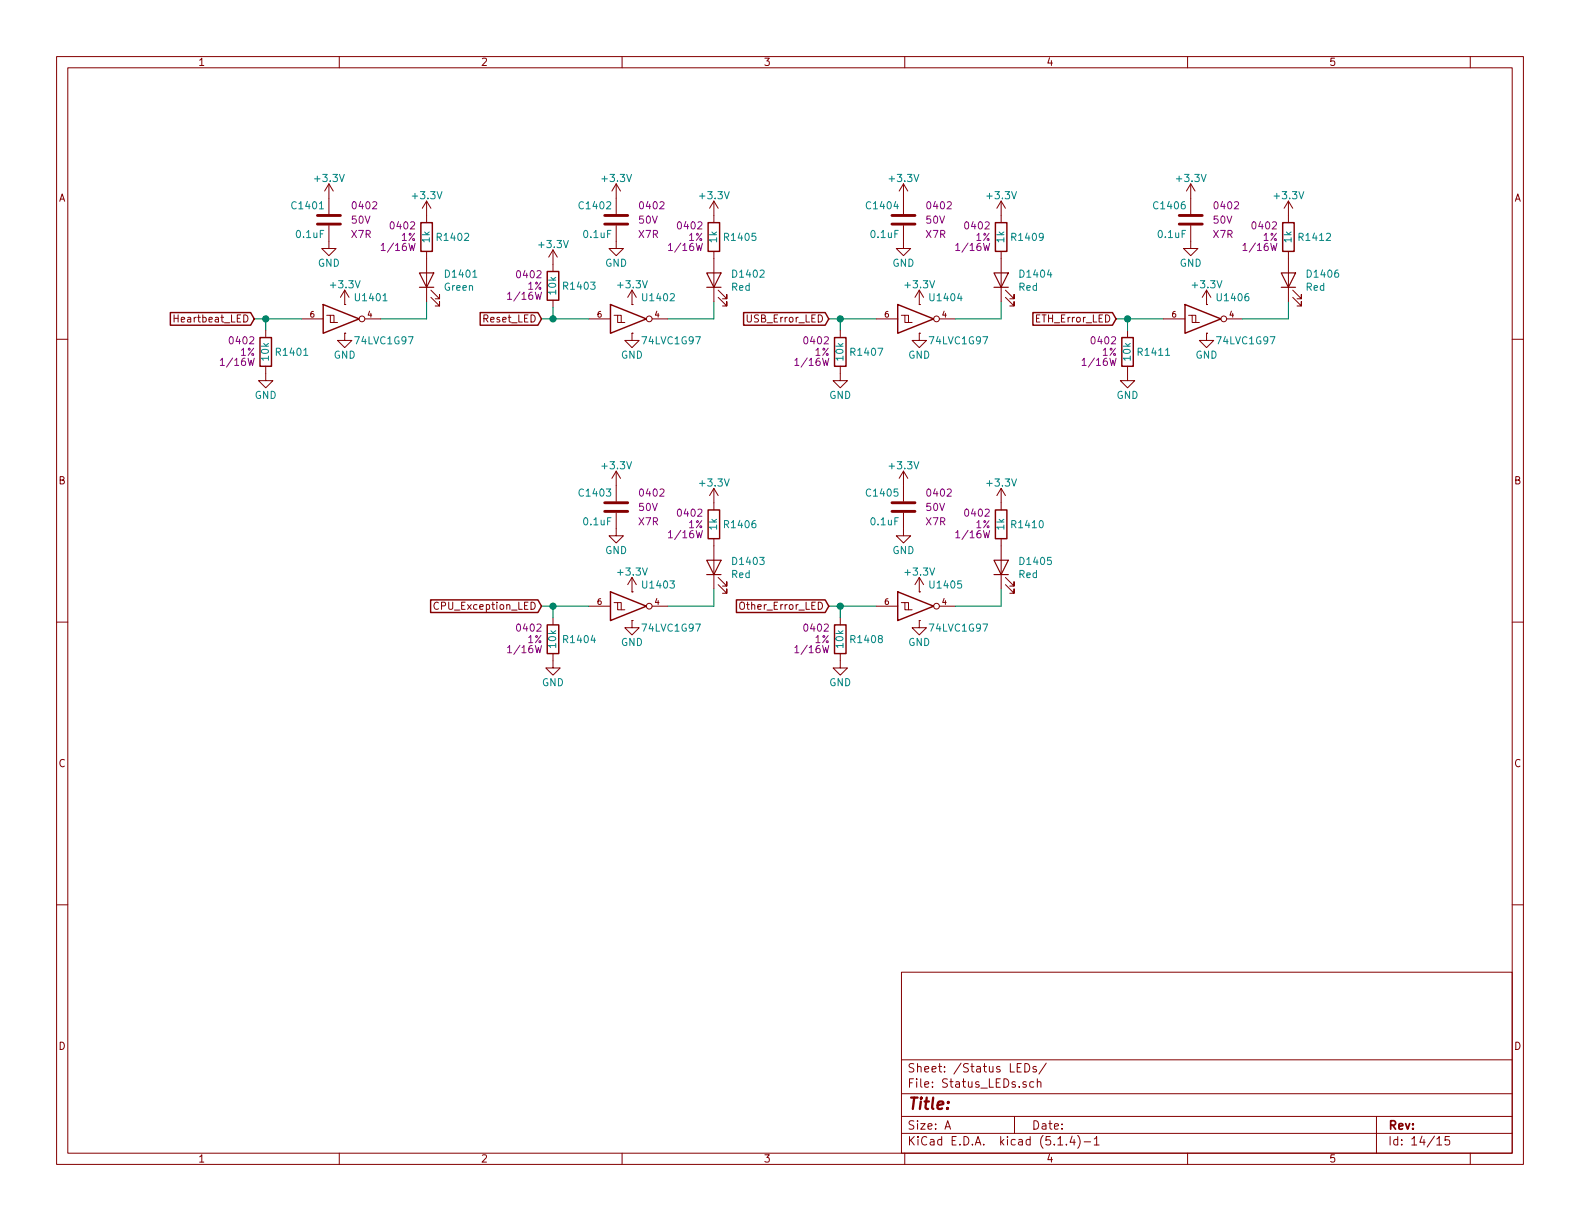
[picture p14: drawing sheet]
EESchema Schematic File Version 4
LIBS:PIC32MZ_ETH_Demo-cache
EELAYER 30 0
EELAYER END
$Descr A 11000 8500
encoding utf-8
Sheet 14 15
Title ""
Date ""
Rev ""
Comp ""
Comment1 ""
Comment2 ""
Comment3 ""
Comment4 ""
$EndDescr
$Comp
L Custom_Library:C_Custom C?
U 1 1
P 2290 1530
AR Path="/5BAAE1F3/5CB7B3FF" Ref="C?"  Part="1" 
AR Path="/5BAAE1CB/5CB7B3FF" Ref="C?"  Part="1" 
AR Path="/5BE48F98/5CB7B3FF" Ref="C?"  Part="1" 
AR Path="/5CAD2D97/5CB7B3FF" Ref="C?"  Part="1" 
AR Path="/5CB7A8BC/5CB7B3FF" Ref="C?"  Part="1" 
AR Path="/5E6AF016/5CB7B3FF" Ref="C1401"  Part="1" 
F 0 "C1401" H 2315 1630 50  0000 L CNN
F 1 "0.1uF" H 2315 1430 50  0000 L CNN
F 2 "Capacitors_SMD:C_0402" H 2328 1380 50  0001 C CNN
F 3 "" H 2315 1630 50  0001 C CNN
F 4 "490-10701-1-ND" H 2715 2030 60  0001 C CNN "Digi-Key PN"
F 5 "0402" H 2140 1630 50  0000 R CNN "display_footprint"
F 6 "50V" H 2140 1530 50  0000 R CNN "Voltage"
F 7 "X7R" H 2140 1430 50  0000 R CNN "Dielectric"
	1    2290 1530
	-1   0    0    -1  
$EndComp
$Comp
L Device:LED D?
U 1 1
P 2970 1950
AR Path="/5BB844FD/5CB7B425" Ref="D?"  Part="1" 
AR Path="/5BF346B3/5CB7B425" Ref="D?"  Part="1" 
AR Path="/5BAAE1F3/5CB7B425" Ref="D?"  Part="1" 
AR Path="/5CAD2D97/5CB7B425" Ref="D?"  Part="1" 
AR Path="/5CB7A8BC/5CB7B425" Ref="D?"  Part="1" 
AR Path="/5E6AF016/5CB7B425" Ref="D1401"  Part="1" 
F 0 "D1401" V 3009 1833 50  0000 R CNN
F 1 "Green" V 2918 1833 50  0000 R CNN
F 2 "LEDs:LED_0402" H 2970 1950 50  0001 C CNN
F 3 "~" H 2970 1950 50  0001 C CNN
F 4 "1497-1219-1-ND" H -2190 -4370 50  0001 C CNN "Digi-Key PN"
	1    2970 1950
	0    -1   -1   0   
$EndComp
Wire Wire Line
	2650 2220 2970 2220
Wire Wire Line
	2970 2220 2970 2100
$Comp
L Custom_Library:R_Custom R?
U 1 1
P 2970 1650
AR Path="/5BAAE1F3/5CB7B42F" Ref="R?"  Part="1" 
AR Path="/5BAAE1DC/5CB7B42F" Ref="R?"  Part="1" 
AR Path="/5BAAE16C/5CB7B42F" Ref="R?"  Part="1" 
AR Path="/5BB844FD/5CB7B42F" Ref="R?"  Part="1" 
AR Path="/5BF346B3/5CB7B42F" Ref="R?"  Part="1" 
AR Path="/5CAD2D97/5CB7B42F" Ref="R?"  Part="1" 
AR Path="/5CB7A8BC/5CB7B42F" Ref="R?"  Part="1" 
AR Path="/5E6AF016/5CB7B42F" Ref="R1402"  Part="1" 
F 0 "R1402" H 2910 1650 50  0000 R CNN
F 1 "1k" V 2970 1650 50  0000 C CNN
F 2 "Resistors_SMD:R_0402" H 2970 1650 50  0001 C CNN
F 3 "" H 2970 1650 50  0001 C CNN
F 4 "0402" H 3040 1730 50  0000 L CNN "display_footprint"
F 5 "1%" H 3040 1650 50  0000 L CNN "Tolerance"
F 6 "1/16W" H 3040 1580 50  0000 L CNN "Wattage"
F 7 "541-1.00KLCT-ND" H 3270 2050 60  0001 C CNN "Digi-Key PN"
	1    2970 1650
	-1   0    0    -1  
$EndComp
$Comp
L power:+3.3V #PWR01406
U 1 1
P 2970 1500
F 0 "#PWR01406" H 2970 1350 50  0001 C CNN
F 1 "+3.3V" H 2970 1640 50  0000 C CNN
F 2 "" H 2970 1500 50  0001 C CNN
F 3 "" H 2970 1500 50  0001 C CNN
	1    2970 1500
	1    0    0    -1  
$EndComp
$Comp
L power:+3.3V #PWR01402
U 1 1
P 2290 1380
F 0 "#PWR01402" H 2290 1230 50  0001 C CNN
F 1 "+3.3V" H 2290 1520 50  0000 C CNN
F 2 "" H 2290 1380 50  0001 C CNN
F 3 "" H 2290 1380 50  0001 C CNN
	1    2290 1380
	1    0    0    -1  
$EndComp
$Comp
L power:GND #PWR01403
U 1 1
P 2290 1680
F 0 "#PWR01403" H 2290 1430 50  0001 C CNN
F 1 "GND" H 2290 1530 50  0000 C CNN
F 2 "" H 2290 1680 50  0001 C CNN
F 3 "" H 2290 1680 50  0001 C CNN
	1    2290 1680
	1    0    0    -1  
$EndComp
$Comp
L Custom_Library:R_Custom R?
U 1 1
P 1850 2450
AR Path="/5BAAE1F3/5CB82E90" Ref="R?"  Part="1" 
AR Path="/5BAAE1DC/5CB82E90" Ref="R?"  Part="1" 
AR Path="/5BAAE16C/5CB82E90" Ref="R?"  Part="1" 
AR Path="/5BB844FD/5CB82E90" Ref="R?"  Part="1" 
AR Path="/5BF346B3/5CB82E90" Ref="R?"  Part="1" 
AR Path="/5CAD2D97/5CB82E90" Ref="R?"  Part="1" 
AR Path="/5CB7A8BC/5CB82E90" Ref="R?"  Part="1" 
AR Path="/5E6AF016/5CB82E90" Ref="R1401"  Part="1" 
F 0 "R1401" H 1790 2450 50  0000 R CNN
F 1 "10k" V 1850 2450 50  0000 C CNN
F 2 "Resistors_SMD:R_0402" H 1850 2450 50  0001 C CNN
F 3 "" H 1850 2450 50  0001 C CNN
F 4 "0402" H 1920 2530 50  0000 L CNN "display_footprint"
F 5 "1%" H 1920 2450 50  0000 L CNN "Tolerance"
F 6 "1/16W" H 1920 2380 50  0000 L CNN "Wattage"
F 7 "RMCF0402FT10K0CT-ND" H 1850 2450 50  0001 C CNN "Digi-Key PN"
	1    1850 2450
	-1   0    0    -1  
$EndComp
$Comp
L power:GND #PWR01401
U 1 1
P 1850 2600
F 0 "#PWR01401" H 1850 2350 50  0001 C CNN
F 1 "GND" H 1850 2450 50  0000 C CNN
F 2 "" H 1850 2600 50  0001 C CNN
F 3 "" H 1850 2600 50  0001 C CNN
	1    1850 2600
	1    0    0    -1  
$EndComp
Wire Wire Line
	2100 2220 1850 2220
Wire Wire Line
	1850 2220 1850 2300
Text GLabel 1770 2220 0    50   Input ~ 0
Heartbeat_LED
Wire Wire Line
	1770 2220 1850 2220
Connection ~ 1850 2220
$Comp
L Custom_Library:C_Custom C?
U 1 1
P 4290 1530
AR Path="/5BAAE1F3/5CBCC6CB" Ref="C?"  Part="1" 
AR Path="/5BAAE1CB/5CBCC6CB" Ref="C?"  Part="1" 
AR Path="/5BE48F98/5CBCC6CB" Ref="C?"  Part="1" 
AR Path="/5CAD2D97/5CBCC6CB" Ref="C?"  Part="1" 
AR Path="/5CB7A8BC/5CBCC6CB" Ref="C?"  Part="1" 
AR Path="/5E6AF016/5CBCC6CB" Ref="C1402"  Part="1" 
F 0 "C1402" H 4315 1630 50  0000 L CNN
F 1 "0.1uF" H 4315 1430 50  0000 L CNN
F 2 "Capacitors_SMD:C_0402" H 4328 1380 50  0001 C CNN
F 3 "" H 4315 1630 50  0001 C CNN
F 4 "490-10701-1-ND" H 4715 2030 60  0001 C CNN "Digi-Key PN"
F 5 "0402" H 4140 1630 50  0000 R CNN "display_footprint"
F 6 "50V" H 4140 1530 50  0000 R CNN "Voltage"
F 7 "X7R" H 4140 1430 50  0000 R CNN "Dielectric"
	1    4290 1530
	-1   0    0    -1  
$EndComp
$Comp
L Device:LED D?
U 1 1
P 4970 1950
AR Path="/5BB844FD/5CBCC6E1" Ref="D?"  Part="1" 
AR Path="/5BF346B3/5CBCC6E1" Ref="D?"  Part="1" 
AR Path="/5BAAE1F3/5CBCC6E1" Ref="D?"  Part="1" 
AR Path="/5CAD2D97/5CBCC6E1" Ref="D?"  Part="1" 
AR Path="/5CB7A8BC/5CBCC6E1" Ref="D?"  Part="1" 
AR Path="/5E6AF016/5CBCC6E1" Ref="D1402"  Part="1" 
F 0 "D1402" V 5009 1833 50  0000 R CNN
F 1 "Red" V 4918 1833 50  0000 R CNN
F 2 "LEDs:LED_0402" H 4970 1950 50  0001 C CNN
F 3 "~" H 4970 1950 50  0001 C CNN
F 4 "1497-1174-1-ND" H 4970 1950 50  0001 C CNN "Digi-Key PN"
	1    4970 1950
	0    -1   -1   0   
$EndComp
Wire Wire Line
	4650 2220 4970 2220
Wire Wire Line
	4970 2220 4970 2100
$Comp
L Custom_Library:R_Custom R?
U 1 1
P 4970 1650
AR Path="/5BAAE1F3/5CBCC6F1" Ref="R?"  Part="1" 
AR Path="/5BAAE1DC/5CBCC6F1" Ref="R?"  Part="1" 
AR Path="/5BAAE16C/5CBCC6F1" Ref="R?"  Part="1" 
AR Path="/5BB844FD/5CBCC6F1" Ref="R?"  Part="1" 
AR Path="/5BF346B3/5CBCC6F1" Ref="R?"  Part="1" 
AR Path="/5CAD2D97/5CBCC6F1" Ref="R?"  Part="1" 
AR Path="/5CB7A8BC/5CBCC6F1" Ref="R?"  Part="1" 
AR Path="/5E6AF016/5CBCC6F1" Ref="R1405"  Part="1" 
F 0 "R1405" H 4910 1650 50  0000 R CNN
F 1 "1k" V 4970 1650 50  0000 C CNN
F 2 "Resistors_SMD:R_0402" H 4970 1650 50  0001 C CNN
F 3 "" H 4970 1650 50  0001 C CNN
F 4 "0402" H 5040 1730 50  0000 L CNN "display_footprint"
F 5 "1%" H 5040 1650 50  0000 L CNN "Tolerance"
F 6 "1/16W" H 5040 1580 50  0000 L CNN "Wattage"
F 7 "541-1.00KLCT-ND" H 5270 2050 60  0001 C CNN "Digi-Key PN"
	1    4970 1650
	-1   0    0    -1  
$EndComp
$Comp
L power:+3.3V #PWR01417
U 1 1
P 4970 1500
F 0 "#PWR01417" H 4970 1350 50  0001 C CNN
F 1 "+3.3V" H 4970 1640 50  0000 C CNN
F 2 "" H 4970 1500 50  0001 C CNN
F 3 "" H 4970 1500 50  0001 C CNN
	1    4970 1500
	1    0    0    -1  
$EndComp
$Comp
L power:+3.3V #PWR01409
U 1 1
P 4290 1380
F 0 "#PWR01409" H 4290 1230 50  0001 C CNN
F 1 "+3.3V" H 4290 1520 50  0000 C CNN
F 2 "" H 4290 1380 50  0001 C CNN
F 3 "" H 4290 1380 50  0001 C CNN
	1    4290 1380
	1    0    0    -1  
$EndComp
$Comp
L power:GND #PWR01410
U 1 1
P 4290 1680
F 0 "#PWR01410" H 4290 1430 50  0001 C CNN
F 1 "GND" H 4290 1530 50  0000 C CNN
F 2 "" H 4290 1680 50  0001 C CNN
F 3 "" H 4290 1680 50  0001 C CNN
	1    4290 1680
	1    0    0    -1  
$EndComp
$Comp
L Custom_Library:R_Custom R?
U 1 1
P 3850 1990
AR Path="/5BAAE1F3/5CBCC731" Ref="R?"  Part="1" 
AR Path="/5BAAE1DC/5CBCC731" Ref="R?"  Part="1" 
AR Path="/5BAAE16C/5CBCC731" Ref="R?"  Part="1" 
AR Path="/5BB844FD/5CBCC731" Ref="R?"  Part="1" 
AR Path="/5BF346B3/5CBCC731" Ref="R?"  Part="1" 
AR Path="/5CAD2D97/5CBCC731" Ref="R?"  Part="1" 
AR Path="/5CB7A8BC/5CBCC731" Ref="R?"  Part="1" 
AR Path="/5E6AF016/5CBCC731" Ref="R1403"  Part="1" 
F 0 "R1403" H 3790 1990 50  0000 R CNN
F 1 "10k" V 3850 1990 50  0000 C CNN
F 2 "Resistors_SMD:R_0402" H 3850 1990 50  0001 C CNN
F 3 "" H 3850 1990 50  0001 C CNN
F 4 "0402" H 3920 2070 50  0000 L CNN "display_footprint"
F 5 "1%" H 3920 1990 50  0000 L CNN "Tolerance"
F 6 "1/16W" H 3920 1920 50  0000 L CNN "Wattage"
F 7 "RMCF0402FT10K0CT-ND" H 3850 1990 50  0001 C CNN "Digi-Key PN"
	1    3850 1990
	-1   0    0    -1  
$EndComp
Text GLabel 3770 2220 0    50   Input ~ 0
Reset_LED
Wire Wire Line
	3770 2220 3850 2220
Wire Wire Line
	3850 2140 3850 2220
Connection ~ 3850 2220
Wire Wire Line
	3850 2220 4100 2220
$Comp
L power:+3.3V #PWR01407
U 1 1
P 3850 1840
F 0 "#PWR01407" H 3850 1690 50  0001 C CNN
F 1 "+3.3V" H 3850 1980 50  0000 C CNN
F 2 "" H 3850 1840 50  0001 C CNN
F 3 "" H 3850 1840 50  0001 C CNN
	1    3850 1840
	1    0    0    -1  
$EndComp
$Comp
L Custom_Library:C_Custom C?
U 1 1
P 6290 1530
AR Path="/5BAAE1F3/5CBD5230" Ref="C?"  Part="1" 
AR Path="/5BAAE1CB/5CBD5230" Ref="C?"  Part="1" 
AR Path="/5BE48F98/5CBD5230" Ref="C?"  Part="1" 
AR Path="/5CAD2D97/5CBD5230" Ref="C?"  Part="1" 
AR Path="/5CB7A8BC/5CBD5230" Ref="C?"  Part="1" 
AR Path="/5E6AF016/5CBD5230" Ref="C1404"  Part="1" 
F 0 "C1404" H 6315 1630 50  0000 L CNN
F 1 "0.1uF" H 6315 1430 50  0000 L CNN
F 2 "Capacitors_SMD:C_0402" H 6328 1380 50  0001 C CNN
F 3 "" H 6315 1630 50  0001 C CNN
F 4 "490-10701-1-ND" H 6715 2030 60  0001 C CNN "Digi-Key PN"
F 5 "0402" H 6140 1630 50  0000 R CNN "display_footprint"
F 6 "50V" H 6140 1530 50  0000 R CNN "Voltage"
F 7 "X7R" H 6140 1430 50  0000 R CNN "Dielectric"
	1    6290 1530
	-1   0    0    -1  
$EndComp
Wire Wire Line
	6650 2220 6970 2220
Wire Wire Line
	6970 2220 6970 2100
$Comp
L Custom_Library:R_Custom R?
U 1 1
P 6970 1650
AR Path="/5BAAE1F3/5CBD5256" Ref="R?"  Part="1" 
AR Path="/5BAAE1DC/5CBD5256" Ref="R?"  Part="1" 
AR Path="/5BAAE16C/5CBD5256" Ref="R?"  Part="1" 
AR Path="/5BB844FD/5CBD5256" Ref="R?"  Part="1" 
AR Path="/5BF346B3/5CBD5256" Ref="R?"  Part="1" 
AR Path="/5CAD2D97/5CBD5256" Ref="R?"  Part="1" 
AR Path="/5CB7A8BC/5CBD5256" Ref="R?"  Part="1" 
AR Path="/5E6AF016/5CBD5256" Ref="R1409"  Part="1" 
F 0 "R1409" H 6910 1650 50  0000 R CNN
F 1 "1k" V 6970 1650 50  0000 C CNN
F 2 "Resistors_SMD:R_0402" H 6970 1650 50  0001 C CNN
F 3 "" H 6970 1650 50  0001 C CNN
F 4 "0402" H 7040 1730 50  0000 L CNN "display_footprint"
F 5 "1%" H 7040 1650 50  0000 L CNN "Tolerance"
F 6 "1/16W" H 7040 1580 50  0000 L CNN "Wattage"
F 7 "541-1.00KLCT-ND" H 7270 2050 60  0001 C CNN "Digi-Key PN"
	1    6970 1650
	-1   0    0    -1  
$EndComp
$Comp
L power:+3.3V #PWR01429
U 1 1
P 6970 1500
F 0 "#PWR01429" H 6970 1350 50  0001 C CNN
F 1 "+3.3V" H 6970 1640 50  0000 C CNN
F 2 "" H 6970 1500 50  0001 C CNN
F 3 "" H 6970 1500 50  0001 C CNN
	1    6970 1500
	1    0    0    -1  
$EndComp
$Comp
L power:+3.3V #PWR01421
U 1 1
P 6290 1380
F 0 "#PWR01421" H 6290 1230 50  0001 C CNN
F 1 "+3.3V" H 6290 1520 50  0000 C CNN
F 2 "" H 6290 1380 50  0001 C CNN
F 3 "" H 6290 1380 50  0001 C CNN
	1    6290 1380
	1    0    0    -1  
$EndComp
$Comp
L power:GND #PWR01422
U 1 1
P 6290 1680
F 0 "#PWR01422" H 6290 1430 50  0001 C CNN
F 1 "GND" H 6290 1530 50  0000 C CNN
F 2 "" H 6290 1680 50  0001 C CNN
F 3 "" H 6290 1680 50  0001 C CNN
	1    6290 1680
	1    0    0    -1  
$EndComp
$Comp
L Custom_Library:R_Custom R?
U 1 1
P 5850 2450
AR Path="/5BAAE1F3/5CBD5296" Ref="R?"  Part="1" 
AR Path="/5BAAE1DC/5CBD5296" Ref="R?"  Part="1" 
AR Path="/5BAAE16C/5CBD5296" Ref="R?"  Part="1" 
AR Path="/5BB844FD/5CBD5296" Ref="R?"  Part="1" 
AR Path="/5BF346B3/5CBD5296" Ref="R?"  Part="1" 
AR Path="/5CAD2D97/5CBD5296" Ref="R?"  Part="1" 
AR Path="/5CB7A8BC/5CBD5296" Ref="R?"  Part="1" 
AR Path="/5E6AF016/5CBD5296" Ref="R1407"  Part="1" 
F 0 "R1407" H 5790 2450 50  0000 R CNN
F 1 "10k" V 5850 2450 50  0000 C CNN
F 2 "Resistors_SMD:R_0402" H 5850 2450 50  0001 C CNN
F 3 "" H 5850 2450 50  0001 C CNN
F 4 "0402" H 5920 2530 50  0000 L CNN "display_footprint"
F 5 "1%" H 5920 2450 50  0000 L CNN "Tolerance"
F 6 "1/16W" H 5920 2380 50  0000 L CNN "Wattage"
F 7 "RMCF0402FT10K0CT-ND" H 5850 2450 50  0001 C CNN "Digi-Key PN"
	1    5850 2450
	-1   0    0    -1  
$EndComp
$Comp
L power:GND #PWR01419
U 1 1
P 5850 2600
F 0 "#PWR01419" H 5850 2350 50  0001 C CNN
F 1 "GND" H 5850 2450 50  0000 C CNN
F 2 "" H 5850 2600 50  0001 C CNN
F 3 "" H 5850 2600 50  0001 C CNN
	1    5850 2600
	1    0    0    -1  
$EndComp
Wire Wire Line
	6100 2220 5850 2220
Wire Wire Line
	5850 2220 5850 2300
Text GLabel 5770 2220 0    50   Input ~ 0
USB_Error_LED
Wire Wire Line
	5770 2220 5850 2220
Connection ~ 5850 2220
$Comp
L Device:LED D?
U 1 1
P 6970 1950
AR Path="/5BB844FD/5CBDB080" Ref="D?"  Part="1" 
AR Path="/5BF346B3/5CBDB080" Ref="D?"  Part="1" 
AR Path="/5BAAE1F3/5CBDB080" Ref="D?"  Part="1" 
AR Path="/5CAD2D97/5CBDB080" Ref="D?"  Part="1" 
AR Path="/5CB7A8BC/5CBDB080" Ref="D?"  Part="1" 
AR Path="/5E6AF016/5CBDB080" Ref="D1404"  Part="1" 
F 0 "D1404" V 7009 1833 50  0000 R CNN
F 1 "Red" V 6918 1833 50  0000 R CNN
F 2 "LEDs:LED_0402" H 6970 1950 50  0001 C CNN
F 3 "~" H 6970 1950 50  0001 C CNN
F 4 "1497-1174-1-ND" H 6970 1950 50  0001 C CNN "Digi-Key PN"
	1    6970 1950
	0    -1   -1   0   
$EndComp
$Comp
L Custom_Library:C_Custom C?
U 1 1
P 8290 1530
AR Path="/5BAAE1F3/5CBDCE21" Ref="C?"  Part="1" 
AR Path="/5BAAE1CB/5CBDCE21" Ref="C?"  Part="1" 
AR Path="/5BE48F98/5CBDCE21" Ref="C?"  Part="1" 
AR Path="/5CAD2D97/5CBDCE21" Ref="C?"  Part="1" 
AR Path="/5CB7A8BC/5CBDCE21" Ref="C?"  Part="1" 
AR Path="/5E6AF016/5CBDCE21" Ref="C1406"  Part="1" 
F 0 "C1406" H 8315 1630 50  0000 L CNN
F 1 "0.1uF" H 8315 1430 50  0000 L CNN
F 2 "Capacitors_SMD:C_0402" H 8328 1380 50  0001 C CNN
F 3 "" H 8315 1630 50  0001 C CNN
F 4 "490-10701-1-ND" H 8715 2030 60  0001 C CNN "Digi-Key PN"
F 5 "0402" H 8140 1630 50  0000 R CNN "display_footprint"
F 6 "50V" H 8140 1530 50  0000 R CNN "Voltage"
F 7 "X7R" H 8140 1430 50  0000 R CNN "Dielectric"
	1    8290 1530
	-1   0    0    -1  
$EndComp
Wire Wire Line
	8650 2220 8970 2220
Wire Wire Line
	8970 2220 8970 2100
$Comp
L Custom_Library:R_Custom R?
U 1 1
P 8970 1650
AR Path="/5BAAE1F3/5CBDCE3C" Ref="R?"  Part="1" 
AR Path="/5BAAE1DC/5CBDCE3C" Ref="R?"  Part="1" 
AR Path="/5BAAE16C/5CBDCE3C" Ref="R?"  Part="1" 
AR Path="/5BB844FD/5CBDCE3C" Ref="R?"  Part="1" 
AR Path="/5BF346B3/5CBDCE3C" Ref="R?"  Part="1" 
AR Path="/5CAD2D97/5CBDCE3C" Ref="R?"  Part="1" 
AR Path="/5CB7A8BC/5CBDCE3C" Ref="R?"  Part="1" 
AR Path="/5E6AF016/5CBDCE3C" Ref="R1412"  Part="1" 
F 0 "R1412" H 8910 1650 50  0000 R CNN
F 1 "1k" V 8970 1650 50  0000 C CNN
F 2 "Resistors_SMD:R_0402" H 8970 1650 50  0001 C CNN
F 3 "" H 8970 1650 50  0001 C CNN
F 4 "0402" H 9040 1730 50  0000 L CNN "display_footprint"
F 5 "1%" H 9040 1650 50  0000 L CNN "Tolerance"
F 6 "1/16W" H 9040 1580 50  0000 L CNN "Wattage"
F 7 "541-1.00KLCT-ND" H 9270 2050 60  0001 C CNN "Digi-Key PN"
	1    8970 1650
	-1   0    0    -1  
$EndComp
$Comp
L power:+3.3V #PWR01436
U 1 1
P 8970 1500
F 0 "#PWR01436" H 8970 1350 50  0001 C CNN
F 1 "+3.3V" H 8970 1640 50  0000 C CNN
F 2 "" H 8970 1500 50  0001 C CNN
F 3 "" H 8970 1500 50  0001 C CNN
	1    8970 1500
	1    0    0    -1  
$EndComp
$Comp
L power:+3.3V #PWR01432
U 1 1
P 8290 1380
F 0 "#PWR01432" H 8290 1230 50  0001 C CNN
F 1 "+3.3V" H 8290 1520 50  0000 C CNN
F 2 "" H 8290 1380 50  0001 C CNN
F 3 "" H 8290 1380 50  0001 C CNN
	1    8290 1380
	1    0    0    -1  
$EndComp
$Comp
L power:GND #PWR01433
U 1 1
P 8290 1680
F 0 "#PWR01433" H 8290 1430 50  0001 C CNN
F 1 "GND" H 8290 1530 50  0000 C CNN
F 2 "" H 8290 1680 50  0001 C CNN
F 3 "" H 8290 1680 50  0001 C CNN
	1    8290 1680
	1    0    0    -1  
$EndComp
$Comp
L Custom_Library:R_Custom R?
U 1 1
P 7850 2450
AR Path="/5BAAE1F3/5CBDCE7C" Ref="R?"  Part="1" 
AR Path="/5BAAE1DC/5CBDCE7C" Ref="R?"  Part="1" 
AR Path="/5BAAE16C/5CBDCE7C" Ref="R?"  Part="1" 
AR Path="/5BB844FD/5CBDCE7C" Ref="R?"  Part="1" 
AR Path="/5BF346B3/5CBDCE7C" Ref="R?"  Part="1" 
AR Path="/5CAD2D97/5CBDCE7C" Ref="R?"  Part="1" 
AR Path="/5CB7A8BC/5CBDCE7C" Ref="R?"  Part="1" 
AR Path="/5E6AF016/5CBDCE7C" Ref="R1411"  Part="1" 
F 0 "R1411" H 7790 2450 50  0000 R CNN
F 1 "10k" V 7850 2450 50  0000 C CNN
F 2 "Resistors_SMD:R_0402" H 7850 2450 50  0001 C CNN
F 3 "" H 7850 2450 50  0001 C CNN
F 4 "0402" H 7920 2530 50  0000 L CNN "display_footprint"
F 5 "1%" H 7920 2450 50  0000 L CNN "Tolerance"
F 6 "1/16W" H 7920 2380 50  0000 L CNN "Wattage"
F 7 "RMCF0402FT10K0CT-ND" H 7850 2450 50  0001 C CNN "Digi-Key PN"
	1    7850 2450
	-1   0    0    -1  
$EndComp
$Comp
L power:GND #PWR01431
U 1 1
P 7850 2600
F 0 "#PWR01431" H 7850 2350 50  0001 C CNN
F 1 "GND" H 7850 2450 50  0000 C CNN
F 2 "" H 7850 2600 50  0001 C CNN
F 3 "" H 7850 2600 50  0001 C CNN
	1    7850 2600
	1    0    0    -1  
$EndComp
Wire Wire Line
	8100 2220 7850 2220
Wire Wire Line
	7850 2220 7850 2300
Text GLabel 7770 2220 0    50   Input ~ 0
ETH_Error_LED
Wire Wire Line
	7770 2220 7850 2220
Connection ~ 7850 2220
$Comp
L Device:LED D?
U 1 1
P 8970 1950
AR Path="/5BB844FD/5CBDCE95" Ref="D?"  Part="1" 
AR Path="/5BF346B3/5CBDCE95" Ref="D?"  Part="1" 
AR Path="/5BAAE1F3/5CBDCE95" Ref="D?"  Part="1" 
AR Path="/5CAD2D97/5CBDCE95" Ref="D?"  Part="1" 
AR Path="/5CB7A8BC/5CBDCE95" Ref="D?"  Part="1" 
AR Path="/5E6AF016/5CBDCE95" Ref="D1406"  Part="1" 
F 0 "D1406" V 9009 1833 50  0000 R CNN
F 1 "Red" V 8918 1833 50  0000 R CNN
F 2 "LEDs:LED_0402" H 8970 1950 50  0001 C CNN
F 3 "~" H 8970 1950 50  0001 C CNN
F 4 "1497-1174-1-ND" H 8970 1950 50  0001 C CNN "Digi-Key PN"
	1    8970 1950
	0    -1   -1   0   
$EndComp
$Comp
L Custom_Library:C_Custom C?
U 1 1
P 6290 3530
AR Path="/5BAAE1F3/5CBEAC93" Ref="C?"  Part="1" 
AR Path="/5BAAE1CB/5CBEAC93" Ref="C?"  Part="1" 
AR Path="/5BE48F98/5CBEAC93" Ref="C?"  Part="1" 
AR Path="/5CAD2D97/5CBEAC93" Ref="C?"  Part="1" 
AR Path="/5CB7A8BC/5CBEAC93" Ref="C?"  Part="1" 
AR Path="/5E6AF016/5CBEAC93" Ref="C1405"  Part="1" 
F 0 "C1405" H 6315 3630 50  0000 L CNN
F 1 "0.1uF" H 6315 3430 50  0000 L CNN
F 2 "Capacitors_SMD:C_0402" H 6328 3380 50  0001 C CNN
F 3 "" H 6315 3630 50  0001 C CNN
F 4 "490-10701-1-ND" H 6715 4030 60  0001 C CNN "Digi-Key PN"
F 5 "0402" H 6140 3630 50  0000 R CNN "display_footprint"
F 6 "50V" H 6140 3530 50  0000 R CNN "Voltage"
F 7 "X7R" H 6140 3430 50  0000 R CNN "Dielectric"
	1    6290 3530
	-1   0    0    -1  
$EndComp
Wire Wire Line
	6650 4220 6970 4220
Wire Wire Line
	6970 4220 6970 4100
$Comp
L Custom_Library:R_Custom R?
U 1 1
P 6970 3650
AR Path="/5BAAE1F3/5CBEACAE" Ref="R?"  Part="1" 
AR Path="/5BAAE1DC/5CBEACAE" Ref="R?"  Part="1" 
AR Path="/5BAAE16C/5CBEACAE" Ref="R?"  Part="1" 
AR Path="/5BB844FD/5CBEACAE" Ref="R?"  Part="1" 
AR Path="/5BF346B3/5CBEACAE" Ref="R?"  Part="1" 
AR Path="/5CAD2D97/5CBEACAE" Ref="R?"  Part="1" 
AR Path="/5CB7A8BC/5CBEACAE" Ref="R?"  Part="1" 
AR Path="/5E6AF016/5CBEACAE" Ref="R1410"  Part="1" 
F 0 "R1410" H 6910 3650 50  0000 R CNN
F 1 "1k" V 6970 3650 50  0000 C CNN
F 2 "Resistors_SMD:R_0402" H 6970 3650 50  0001 C CNN
F 3 "" H 6970 3650 50  0001 C CNN
F 4 "0402" H 7040 3730 50  0000 L CNN "display_footprint"
F 5 "1%" H 7040 3650 50  0000 L CNN "Tolerance"
F 6 "1/16W" H 7040 3580 50  0000 L CNN "Wattage"
F 7 "541-1.00KLCT-ND" H 7270 4050 60  0001 C CNN "Digi-Key PN"
	1    6970 3650
	-1   0    0    -1  
$EndComp
$Comp
L power:+3.3V #PWR01430
U 1 1
P 6970 3500
F 0 "#PWR01430" H 6970 3350 50  0001 C CNN
F 1 "+3.3V" H 6970 3640 50  0000 C CNN
F 2 "" H 6970 3500 50  0001 C CNN
F 3 "" H 6970 3500 50  0001 C CNN
	1    6970 3500
	1    0    0    -1  
$EndComp
$Comp
L power:+3.3V #PWR01423
U 1 1
P 6290 3380
F 0 "#PWR01423" H 6290 3230 50  0001 C CNN
F 1 "+3.3V" H 6290 3520 50  0000 C CNN
F 2 "" H 6290 3380 50  0001 C CNN
F 3 "" H 6290 3380 50  0001 C CNN
	1    6290 3380
	1    0    0    -1  
$EndComp
$Comp
L power:GND #PWR01424
U 1 1
P 6290 3680
F 0 "#PWR01424" H 6290 3430 50  0001 C CNN
F 1 "GND" H 6290 3530 50  0000 C CNN
F 2 "" H 6290 3680 50  0001 C CNN
F 3 "" H 6290 3680 50  0001 C CNN
	1    6290 3680
	1    0    0    -1  
$EndComp
$Comp
L Custom_Library:R_Custom R?
U 1 1
P 5850 4450
AR Path="/5BAAE1F3/5CBEACEE" Ref="R?"  Part="1" 
AR Path="/5BAAE1DC/5CBEACEE" Ref="R?"  Part="1" 
AR Path="/5BAAE16C/5CBEACEE" Ref="R?"  Part="1" 
AR Path="/5BB844FD/5CBEACEE" Ref="R?"  Part="1" 
AR Path="/5BF346B3/5CBEACEE" Ref="R?"  Part="1" 
AR Path="/5CAD2D97/5CBEACEE" Ref="R?"  Part="1" 
AR Path="/5CB7A8BC/5CBEACEE" Ref="R?"  Part="1" 
AR Path="/5E6AF016/5CBEACEE" Ref="R1408"  Part="1" 
F 0 "R1408" H 5790 4450 50  0000 R CNN
F 1 "10k" V 5850 4450 50  0000 C CNN
F 2 "Resistors_SMD:R_0402" H 5850 4450 50  0001 C CNN
F 3 "" H 5850 4450 50  0001 C CNN
F 4 "0402" H 5920 4530 50  0000 L CNN "display_footprint"
F 5 "1%" H 5920 4450 50  0000 L CNN "Tolerance"
F 6 "1/16W" H 5920 4380 50  0000 L CNN "Wattage"
F 7 "RMCF0402FT10K0CT-ND" H 5850 4450 50  0001 C CNN "Digi-Key PN"
	1    5850 4450
	-1   0    0    -1  
$EndComp
$Comp
L power:GND #PWR01420
U 1 1
P 5850 4600
F 0 "#PWR01420" H 5850 4350 50  0001 C CNN
F 1 "GND" H 5850 4450 50  0000 C CNN
F 2 "" H 5850 4600 50  0001 C CNN
F 3 "" H 5850 4600 50  0001 C CNN
	1    5850 4600
	1    0    0    -1  
$EndComp
Wire Wire Line
	6100 4220 5850 4220
Wire Wire Line
	5850 4220 5850 4300
Wire Wire Line
	5770 4220 5850 4220
Connection ~ 5850 4220
$Comp
L Device:LED D?
U 1 1
P 6970 3950
AR Path="/5BB844FD/5CBEAD07" Ref="D?"  Part="1" 
AR Path="/5BF346B3/5CBEAD07" Ref="D?"  Part="1" 
AR Path="/5BAAE1F3/5CBEAD07" Ref="D?"  Part="1" 
AR Path="/5CAD2D97/5CBEAD07" Ref="D?"  Part="1" 
AR Path="/5CB7A8BC/5CBEAD07" Ref="D?"  Part="1" 
AR Path="/5E6AF016/5CBEAD07" Ref="D1405"  Part="1" 
F 0 "D1405" V 7009 3833 50  0000 R CNN
F 1 "Red" V 6918 3833 50  0000 R CNN
F 2 "LEDs:LED_0402" H 6970 3950 50  0001 C CNN
F 3 "~" H 6970 3950 50  0001 C CNN
F 4 "1497-1174-1-ND" H 6970 3950 50  0001 C CNN "Digi-Key PN"
	1    6970 3950
	0    -1   -1   0   
$EndComp
$Comp
L Custom_Library:C_Custom C?
U 1 1
P 4290 3530
AR Path="/5BAAE1F3/5CC254E7" Ref="C?"  Part="1" 
AR Path="/5BAAE1CB/5CC254E7" Ref="C?"  Part="1" 
AR Path="/5BE48F98/5CC254E7" Ref="C?"  Part="1" 
AR Path="/5CAD2D97/5CC254E7" Ref="C?"  Part="1" 
AR Path="/5CB7A8BC/5CC254E7" Ref="C?"  Part="1" 
AR Path="/5E6AF016/5CC254E7" Ref="C1403"  Part="1" 
F 0 "C1403" H 4315 3630 50  0000 L CNN
F 1 "0.1uF" H 4315 3430 50  0000 L CNN
F 2 "Capacitors_SMD:C_0402" H 4328 3380 50  0001 C CNN
F 3 "" H 4315 3630 50  0001 C CNN
F 4 "490-10701-1-ND" H 4715 4030 60  0001 C CNN "Digi-Key PN"
F 5 "0402" H 4140 3630 50  0000 R CNN "display_footprint"
F 6 "50V" H 4140 3530 50  0000 R CNN "Voltage"
F 7 "X7R" H 4140 3430 50  0000 R CNN "Dielectric"
	1    4290 3530
	-1   0    0    -1  
$EndComp
Wire Wire Line
	4650 4220 4970 4220
Wire Wire Line
	4970 4220 4970 4100
$Comp
L Custom_Library:R_Custom R?
U 1 1
P 4970 3650
AR Path="/5BAAE1F3/5CC25502" Ref="R?"  Part="1" 
AR Path="/5BAAE1DC/5CC25502" Ref="R?"  Part="1" 
AR Path="/5BAAE16C/5CC25502" Ref="R?"  Part="1" 
AR Path="/5BB844FD/5CC25502" Ref="R?"  Part="1" 
AR Path="/5BF346B3/5CC25502" Ref="R?"  Part="1" 
AR Path="/5CAD2D97/5CC25502" Ref="R?"  Part="1" 
AR Path="/5CB7A8BC/5CC25502" Ref="R?"  Part="1" 
AR Path="/5E6AF016/5CC25502" Ref="R1406"  Part="1" 
F 0 "R1406" H 4910 3650 50  0000 R CNN
F 1 "1k" V 4970 3650 50  0000 C CNN
F 2 "Resistors_SMD:R_0402" H 4970 3650 50  0001 C CNN
F 3 "" H 4970 3650 50  0001 C CNN
F 4 "0402" H 5040 3730 50  0000 L CNN "display_footprint"
F 5 "1%" H 5040 3650 50  0000 L CNN "Tolerance"
F 6 "1/16W" H 5040 3580 50  0000 L CNN "Wattage"
F 7 "541-1.00KLCT-ND" H 5270 4050 60  0001 C CNN "Digi-Key PN"
	1    4970 3650
	-1   0    0    -1  
$EndComp
$Comp
L power:+3.3V #PWR01418
U 1 1
P 4970 3500
F 0 "#PWR01418" H 4970 3350 50  0001 C CNN
F 1 "+3.3V" H 4970 3640 50  0000 C CNN
F 2 "" H 4970 3500 50  0001 C CNN
F 3 "" H 4970 3500 50  0001 C CNN
	1    4970 3500
	1    0    0    -1  
$EndComp
$Comp
L power:+3.3V #PWR01411
U 1 1
P 4290 3380
F 0 "#PWR01411" H 4290 3230 50  0001 C CNN
F 1 "+3.3V" H 4290 3520 50  0000 C CNN
F 2 "" H 4290 3380 50  0001 C CNN
F 3 "" H 4290 3380 50  0001 C CNN
	1    4290 3380
	1    0    0    -1  
$EndComp
$Comp
L power:GND #PWR01412
U 1 1
P 4290 3680
F 0 "#PWR01412" H 4290 3430 50  0001 C CNN
F 1 "GND" H 4290 3530 50  0000 C CNN
F 2 "" H 4290 3680 50  0001 C CNN
F 3 "" H 4290 3680 50  0001 C CNN
	1    4290 3680
	1    0    0    -1  
$EndComp
$Comp
L Custom_Library:R_Custom R?
U 1 1
P 3850 4450
AR Path="/5BAAE1F3/5CC25542" Ref="R?"  Part="1" 
AR Path="/5BAAE1DC/5CC25542" Ref="R?"  Part="1" 
AR Path="/5BAAE16C/5CC25542" Ref="R?"  Part="1" 
AR Path="/5BB844FD/5CC25542" Ref="R?"  Part="1" 
AR Path="/5BF346B3/5CC25542" Ref="R?"  Part="1" 
AR Path="/5CAD2D97/5CC25542" Ref="R?"  Part="1" 
AR Path="/5CB7A8BC/5CC25542" Ref="R?"  Part="1" 
AR Path="/5E6AF016/5CC25542" Ref="R1404"  Part="1" 
F 0 "R1404" H 3790 4450 50  0000 R CNN
F 1 "10k" V 3850 4450 50  0000 C CNN
F 2 "Resistors_SMD:R_0402" H 3850 4450 50  0001 C CNN
F 3 "" H 3850 4450 50  0001 C CNN
F 4 "0402" H 3920 4530 50  0000 L CNN "display_footprint"
F 5 "1%" H 3920 4450 50  0000 L CNN "Tolerance"
F 6 "1/16W" H 3920 4380 50  0000 L CNN "Wattage"
F 7 "RMCF0402FT10K0CT-ND" H 3850 4450 50  0001 C CNN "Digi-Key PN"
	1    3850 4450
	-1   0    0    -1  
$EndComp
$Comp
L power:GND #PWR01408
U 1 1
P 3850 4600
F 0 "#PWR01408" H 3850 4350 50  0001 C CNN
F 1 "GND" H 3850 4450 50  0000 C CNN
F 2 "" H 3850 4600 50  0001 C CNN
F 3 "" H 3850 4600 50  0001 C CNN
	1    3850 4600
	1    0    0    -1  
$EndComp
Wire Wire Line
	4100 4220 3850 4220
Wire Wire Line
	3850 4220 3850 4300
Wire Wire Line
	3770 4220 3850 4220
Connection ~ 3850 4220
$Comp
L Device:LED D?
U 1 1
P 4970 3950
AR Path="/5BB844FD/5CC2555B" Ref="D?"  Part="1" 
AR Path="/5BF346B3/5CC2555B" Ref="D?"  Part="1" 
AR Path="/5BAAE1F3/5CC2555B" Ref="D?"  Part="1" 
AR Path="/5CAD2D97/5CC2555B" Ref="D?"  Part="1" 
AR Path="/5CB7A8BC/5CC2555B" Ref="D?"  Part="1" 
AR Path="/5E6AF016/5CC2555B" Ref="D1403"  Part="1" 
F 0 "D1403" V 5009 3833 50  0000 R CNN
F 1 "Red" V 4918 3833 50  0000 R CNN
F 2 "LEDs:LED_0402" H 4970 3950 50  0001 C CNN
F 3 "~" H 4970 3950 50  0001 C CNN
F 4 "1497-1174-1-ND" H 4970 3950 50  0001 C CNN "Digi-Key PN"
	1    4970 3950
	0    -1   -1   0   
$EndComp
Text GLabel 5770 4220 0    50   Input ~ 0
Other_Error_LED
$Comp
L power:+3.3V #PWR01404
U 1 1
P 2400 2120
F 0 "#PWR01404" H 2400 1970 50  0001 C CNN
F 1 "+3.3V" H 2400 2260 50  0000 C CNN
F 2 "" H 2400 2120 50  0001 C CNN
F 3 "" H 2400 2120 50  0001 C CNN
	1    2400 2120
	1    0    0    -1  
$EndComp
$Comp
L power:GND #PWR01405
U 1 1
P 2400 2320
F 0 "#PWR01405" H 2400 2070 50  0001 C CNN
F 1 "GND" H 2400 2170 50  0000 C CNN
F 2 "" H 2400 2320 50  0001 C CNN
F 3 "" H 2400 2320 50  0001 C CNN
	1    2400 2320
	1    0    0    -1  
$EndComp
$Comp
L power:+3.3V #PWR01413
U 1 1
P 4400 2120
F 0 "#PWR01413" H 4400 1970 50  0001 C CNN
F 1 "+3.3V" H 4400 2260 50  0000 C CNN
F 2 "" H 4400 2120 50  0001 C CNN
F 3 "" H 4400 2120 50  0001 C CNN
	1    4400 2120
	1    0    0    -1  
$EndComp
$Comp
L power:GND #PWR01414
U 1 1
P 4400 2320
F 0 "#PWR01414" H 4400 2070 50  0001 C CNN
F 1 "GND" H 4400 2170 50  0000 C CNN
F 2 "" H 4400 2320 50  0001 C CNN
F 3 "" H 4400 2320 50  0001 C CNN
	1    4400 2320
	1    0    0    -1  
$EndComp
$Comp
L power:+3.3V #PWR01425
U 1 1
P 6400 2120
F 0 "#PWR01425" H 6400 1970 50  0001 C CNN
F 1 "+3.3V" H 6400 2260 50  0000 C CNN
F 2 "" H 6400 2120 50  0001 C CNN
F 3 "" H 6400 2120 50  0001 C CNN
	1    6400 2120
	1    0    0    -1  
$EndComp
$Comp
L power:GND #PWR01426
U 1 1
P 6400 2320
F 0 "#PWR01426" H 6400 2070 50  0001 C CNN
F 1 "GND" H 6400 2170 50  0000 C CNN
F 2 "" H 6400 2320 50  0001 C CNN
F 3 "" H 6400 2320 50  0001 C CNN
	1    6400 2320
	1    0    0    -1  
$EndComp
$Comp
L power:+3.3V #PWR01434
U 1 1
P 8400 2120
F 0 "#PWR01434" H 8400 1970 50  0001 C CNN
F 1 "+3.3V" H 8400 2260 50  0000 C CNN
F 2 "" H 8400 2120 50  0001 C CNN
F 3 "" H 8400 2120 50  0001 C CNN
	1    8400 2120
	1    0    0    -1  
$EndComp
$Comp
L power:GND #PWR01435
U 1 1
P 8400 2320
F 0 "#PWR01435" H 8400 2070 50  0001 C CNN
F 1 "GND" H 8400 2170 50  0000 C CNN
F 2 "" H 8400 2320 50  0001 C CNN
F 3 "" H 8400 2320 50  0001 C CNN
	1    8400 2320
	1    0    0    -1  
$EndComp
$Comp
L power:+3.3V #PWR01427
U 1 1
P 6400 4120
F 0 "#PWR01427" H 6400 3970 50  0001 C CNN
F 1 "+3.3V" H 6400 4260 50  0000 C CNN
F 2 "" H 6400 4120 50  0001 C CNN
F 3 "" H 6400 4120 50  0001 C CNN
	1    6400 4120
	1    0    0    -1  
$EndComp
$Comp
L power:GND #PWR01428
U 1 1
P 6400 4320
F 0 "#PWR01428" H 6400 4070 50  0001 C CNN
F 1 "GND" H 6400 4170 50  0000 C CNN
F 2 "" H 6400 4320 50  0001 C CNN
F 3 "" H 6400 4320 50  0001 C CNN
	1    6400 4320
	1    0    0    -1  
$EndComp
$Comp
L power:+3.3V #PWR01415
U 1 1
P 4400 4120
F 0 "#PWR01415" H 4400 3970 50  0001 C CNN
F 1 "+3.3V" H 4400 4260 50  0000 C CNN
F 2 "" H 4400 4120 50  0001 C CNN
F 3 "" H 4400 4120 50  0001 C CNN
	1    4400 4120
	1    0    0    -1  
$EndComp
$Comp
L power:GND #PWR01416
U 1 1
P 4400 4320
F 0 "#PWR01416" H 4400 4070 50  0001 C CNN
F 1 "GND" H 4400 4170 50  0000 C CNN
F 2 "" H 4400 4320 50  0001 C CNN
F 3 "" H 4400 4320 50  0001 C CNN
	1    4400 4320
	1    0    0    -1  
$EndComp
$Comp
L Custom_Library:74LVC1G97_Power_NOT U1401
U 1 1
P 2400 2220
F 0 "U1401" H 2460 2370 50  0000 L CNN
F 1 "74LVC1G97" H 2460 2070 50  0000 L CNN
F 2 "Package_TO_SOT_SMD:SOT-363_SC-70-6" H 2450 2220 50  0001 C CNN
F 3 "http://www.ti.com/lit/ds/symlink/sn74lvc1g97.pdf" H 2450 2220 50  0001 C CNN
F 4 "296-15582-1-ND" H 2400 2220 50  0001 C CNN "Digi-Key PN"
	1    2400 2220
	1    0    0    -1  
$EndComp
$Comp
L Custom_Library:74LVC1G97_Power_NOT U1402
U 1 1
P 4400 2220
F 0 "U1402" H 4460 2370 50  0000 L CNN
F 1 "74LVC1G97" H 4460 2070 50  0000 L CNN
F 2 "Package_TO_SOT_SMD:SOT-363_SC-70-6" H 4450 2220 50  0001 C CNN
F 3 "http://www.ti.com/lit/ds/symlink/sn74lvc1g97.pdf" H 4450 2220 50  0001 C CNN
F 4 "296-15582-1-ND" H 4400 2220 50  0001 C CNN "Digi-Key PN"
	1    4400 2220
	1    0    0    -1  
$EndComp
$Comp
L Custom_Library:74LVC1G97_Power_NOT U1404
U 1 1
P 6400 2220
F 0 "U1404" H 6460 2370 50  0000 L CNN
F 1 "74LVC1G97" H 6460 2070 50  0000 L CNN
F 2 "Package_TO_SOT_SMD:SOT-363_SC-70-6" H 6450 2220 50  0001 C CNN
F 3 "http://www.ti.com/lit/ds/symlink/sn74lvc1g97.pdf" H 6450 2220 50  0001 C CNN
F 4 "296-15582-1-ND" H 6400 2220 50  0001 C CNN "Digi-Key PN"
	1    6400 2220
	1    0    0    -1  
$EndComp
$Comp
L Custom_Library:74LVC1G97_Power_NOT U1406
U 1 1
P 8400 2220
F 0 "U1406" H 8460 2370 50  0000 L CNN
F 1 "74LVC1G97" H 8460 2070 50  0000 L CNN
F 2 "Package_TO_SOT_SMD:SOT-363_SC-70-6" H 8450 2220 50  0001 C CNN
F 3 "http://www.ti.com/lit/ds/symlink/sn74lvc1g97.pdf" H 8450 2220 50  0001 C CNN
F 4 "296-15582-1-ND" H 8400 2220 50  0001 C CNN "Digi-Key PN"
	1    8400 2220
	1    0    0    -1  
$EndComp
$Comp
L Custom_Library:74LVC1G97_Power_NOT U1405
U 1 1
P 6400 4220
F 0 "U1405" H 6460 4370 50  0000 L CNN
F 1 "74LVC1G97" H 6460 4070 50  0000 L CNN
F 2 "Package_TO_SOT_SMD:SOT-363_SC-70-6" H 6450 4220 50  0001 C CNN
F 3 "http://www.ti.com/lit/ds/symlink/sn74lvc1g97.pdf" H 6450 4220 50  0001 C CNN
F 4 "296-15582-1-ND" H 6400 4220 50  0001 C CNN "Digi-Key PN"
	1    6400 4220
	1    0    0    -1  
$EndComp
$Comp
L Custom_Library:74LVC1G97_Power_NOT U1403
U 1 1
P 4400 4220
F 0 "U1403" H 4460 4370 50  0000 L CNN
F 1 "74LVC1G97" H 4460 4070 50  0000 L CNN
F 2 "Package_TO_SOT_SMD:SOT-363_SC-70-6" H 4450 4220 50  0001 C CNN
F 3 "http://www.ti.com/lit/ds/symlink/sn74lvc1g97.pdf" H 4450 4220 50  0001 C CNN
F 4 "296-15582-1-ND" H 4400 4220 50  0001 C CNN "Digi-Key PN"
	1    4400 4220
	1    0    0    -1  
$EndComp
Text GLabel 3770 4220 0    50   Input ~ 0
CPU_Exception_LED
$EndSCHEMATC
